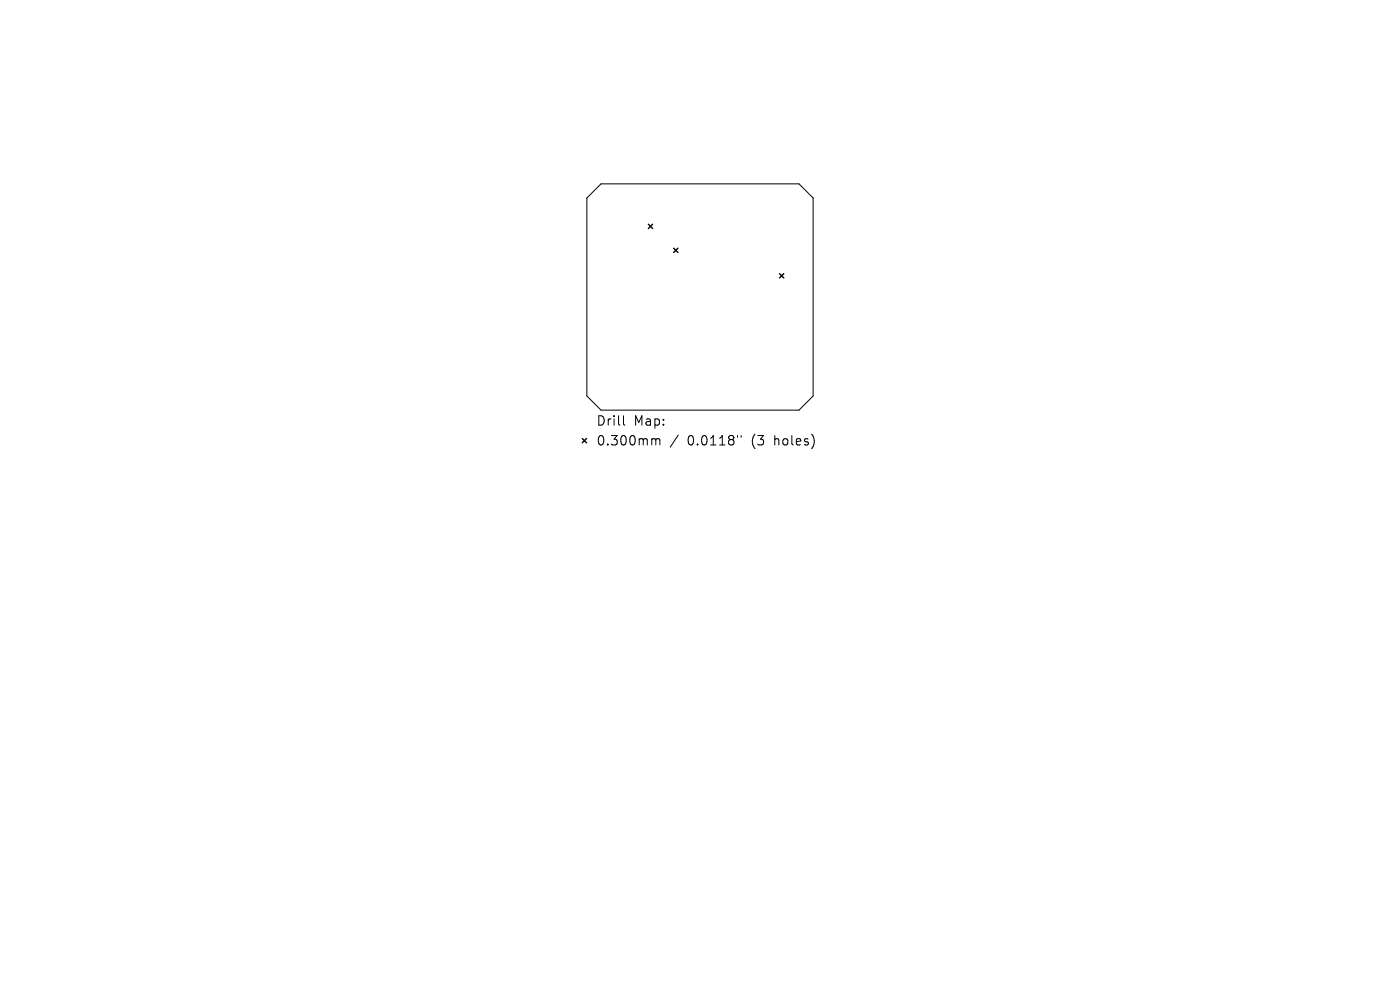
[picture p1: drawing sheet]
<svg xmlns="http://www.w3.org/2000/svg" width="297mm" height="210mm" viewBox="0 0 297 210" stroke-linecap="round" stroke-linejoin="round" font-family="sans-serif">
<defs><g id="words">
<g font-size="2.8">
<text x="126.4" y="90.6">Drill</text>
<text x="126.4" y="94.8">0.300mm</text>
<text x="134.4" y="90.6">Map:</text>
<text x="145.9" y="94.8">0.0118&quot;</text>
<text x="159.6" y="94.8">(3</text>
<text x="164.6" y="94.8">holes)</text>
</g>
</g></defs>
<path d="M124.5 42l3-3h42l3 3v42l-3 3h-42l-3-3zM132.3 88.2v1.7l.3 .3M138.6 93.1h.2l.3 .2M139.1 93.3l.3-.2 .5 .1 .1 1.2M139.1 93.3v1.1M143.9 92.3l-1.7 2.6M156.5 92.4v.4M157.2 92.4v.4" fill="none" stroke="#000" stroke-width=".21"/>
<path d="M137.6 47.6l.9 .9M138.5 47.6l-.9 .9M142.9 52.7l.9 .9M143.8 52.7l-.9 .9M165.4 58.1l.9 .9M166.3 58.1l-.9 .9M123.5 93l.9 .9M124.4 93l-.9 .9" fill="none" stroke="#000" stroke-width=".3"/>
<use href="#words"/>
</svg>
